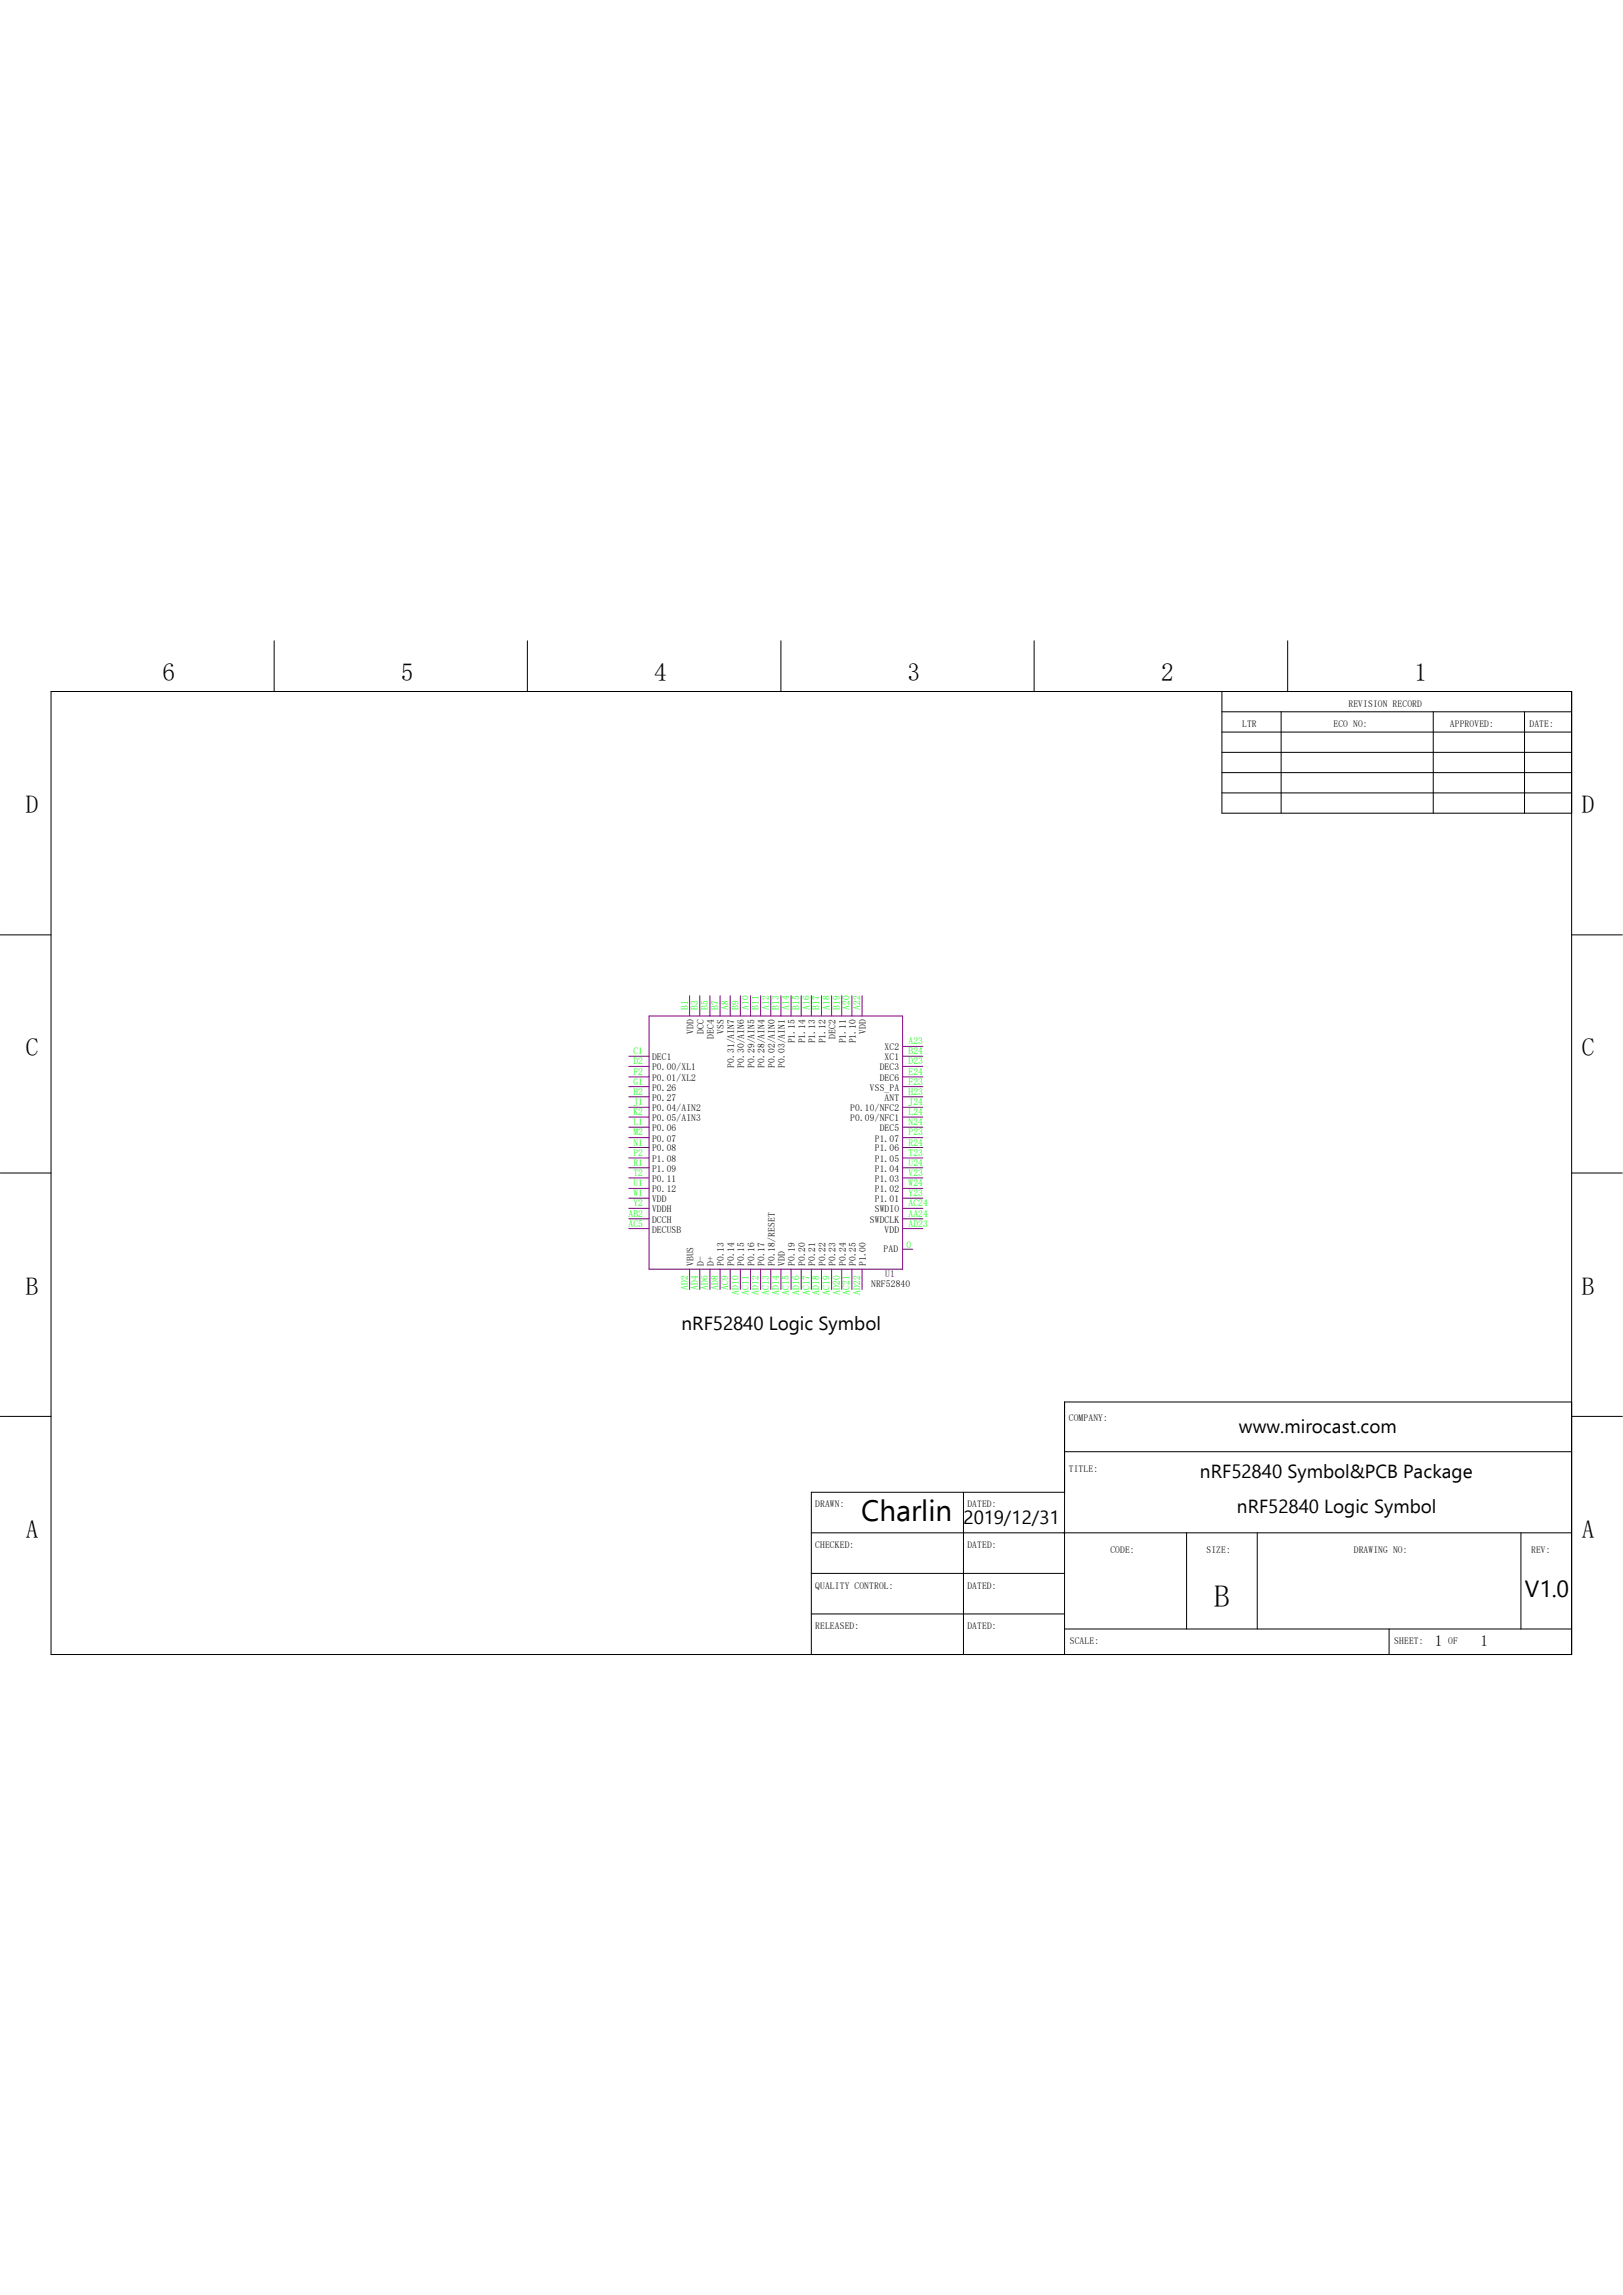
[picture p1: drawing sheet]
<svg xmlns="http://www.w3.org/2000/svg" width="210mm" height="297mm" viewBox="0 0 210 297" stroke-linecap="round" stroke-linejoin="round" font-family="sans-serif">
<defs><g id="words">
<text font-size="4" x="157.1" y="208">B</text>
<text font-size="3.8" x="111.4" y="196.9">Charlin</text>
<g font-size="3.3">
<text x="21" y="88.2">6</text>
<text x="51.9" y="88.2">5</text>
<text x="84.7" y="88.2">4</text>
<text x="117.4" y="88.2">3</text>
<text x="150.2" y="88.2">2</text>
<text x="183" y="88.2">1</text>
<text x="3.3" y="105.2">D</text>
<text x="204.7" y="105.2">D</text>
<text x="3.3" y="136.7">C</text>
<text x="204.7" y="136.7">C</text>
<text x="3.3" y="167.6">B</text>
<text x="204.7" y="167.6">B</text>
<text x="3.3" y="199">A</text>
<text x="204.7" y="199">A</text>
</g>
<text font-size="3" x="197.3" y="206.7">V1.0</text>
<g font-size="2.5">
<text x="88.2" y="172.1">nRF52840 Logic Symbol</text>
<text x="160.3" y="185.5">www.mirocast.com</text>
<text x="155.3" y="191.3">nRF52840 Symbol&amp;PCB Package</text>
<text x="124.7" y="197.3">2019/12/31</text>
<text x="160.1" y="195.7">nRF52840 Logic Symbol</text>
</g>
<g font-size="2">
<text x="185.7" y="213">1</text>
<text x="191.6" y="213">1</text>
</g>
<g font-size="1.2">
<text x="160.7" y="94.1">LTR</text>
<text x="172.6" y="94.1">ECO NO:</text>
<text x="174.5" y="91.5">REVISION RECORD</text>
<text x="187.6" y="94.1">APPROVED:</text>
<text x="197.9" y="94.1">DATE:</text>
<text x="84.4" y="137.2">DEC1</text>
<text x="89.7" y="133.8" transform="rotate(-90 89.7 133.8)">VDD</text>
<text x="91.1" y="133.8" transform="rotate(-90 91.1 133.8)">DCC</text>
<text x="92.4" y="134.4" transform="rotate(-90 92.4 134.4)">DEC4</text>
<text x="93.7" y="133.8" transform="rotate(-90 93.7 133.8)">VSS</text>
<text x="102.9" y="135" transform="rotate(-90 102.9 135)">P1.15</text>
<text x="104.2" y="135" transform="rotate(-90 104.2 135)">P1.14</text>
<text x="105.5" y="135" transform="rotate(-90 105.5 135)">P1.13</text>
<text x="106.8" y="135" transform="rotate(-90 106.8 135)">P1.12</text>
<text x="108.1" y="134.4" transform="rotate(-90 108.1 134.4)">DEC2</text>
<text x="109.4" y="135" transform="rotate(-90 109.4 135)">P1.11</text>
<text x="110.7" y="135" transform="rotate(-90 110.7 135)">P1.10</text>
<text x="112.1" y="133.8" transform="rotate(-90 112.1 133.8)">VDD</text>
<text x="114.5" y="137.2">XC1</text>
<text x="114.5" y="135.9">XC2</text>
<text x="84.4" y="138.5">P0.00/XL1</text>
<text x="84.4" y="139.9">P0.01/XL2</text>
<text x="84.4" y="141.1">P0.26</text>
<text x="84.4" y="142.5">P0.27</text>
<text x="84.4" y="143.8">P0.04/AIN2</text>
<text x="95" y="138.2" transform="rotate(-90 95 138.2)">P0.31/AIN7</text>
<text x="96.3" y="138.2" transform="rotate(-90 96.3 138.2)">P0.30/AIN6</text>
<text x="97.6" y="138.2" transform="rotate(-90 97.6 138.2)">P0.29/AIN5</text>
<text x="98.9" y="138.2" transform="rotate(-90 98.9 138.2)">P0.28/AIN4</text>
<text x="100.2" y="138.2" transform="rotate(-90 100.2 138.2)">P0.02/AIN0</text>
<text x="101.6" y="138.2" transform="rotate(-90 101.6 138.2)">P0.03/AIN1</text>
<text x="110" y="143.8">P0.10/NFC2</text>
<text x="112.6" y="141.1">VSS_PA</text>
<text x="113.8" y="139.9">DEC6</text>
<text x="113.8" y="138.5">DEC3</text>
<text x="114.5" y="142.5">ANT</text>
<text x="84.4" y="145.1">P0.05/AIN3</text>
<text x="84.4" y="146.4">P0.06</text>
<text x="84.4" y="147.7">P0.07</text>
<text x="84.4" y="149">P0.08</text>
<text x="110" y="145.1">P0.09/NFC1</text>
<text x="113.2" y="149">P1.06</text>
<text x="113.2" y="147.7">P1.07</text>
<text x="113.8" y="146.4">DEC5</text>
<text x="84.4" y="150.4">P1.08</text>
<text x="84.4" y="151.6">P1.09</text>
<text x="84.4" y="153">P0.11</text>
<text x="84.4" y="154.3">P0.12</text>
<text x="84.4" y="155.6">VDD</text>
<text x="113.2" y="155.6">P1.01</text>
<text x="113.2" y="154.3">P1.02</text>
<text x="113.2" y="153">P1.03</text>
<text x="113.2" y="151.6">P1.04</text>
<text x="113.2" y="150.4">P1.05</text>
<text x="84.4" y="156.9">VDDH</text>
<text x="84.4" y="158.2">DCCH</text>
<text x="84.4" y="159.5">DECUSB</text>
<text x="112.6" y="158.2">SWDCLK</text>
<text x="113.2" y="156.9">SWDIO</text>
<text x="114.5" y="159.5">VDD</text>
<text x="89.7" y="163.9" transform="rotate(-90 89.7 163.9)">VBUS</text>
<text x="91.1" y="163.9" transform="rotate(-90 91.1 163.9)">D-</text>
<text x="92.4" y="163.9" transform="rotate(-90 92.4 163.9)">D+</text>
<text x="93.7" y="163.9" transform="rotate(-90 93.7 163.9)">P0.13</text>
<text x="95" y="163.9" transform="rotate(-90 95 163.9)">P0.14</text>
<text x="96.3" y="163.9" transform="rotate(-90 96.3 163.9)">P0.15</text>
<text x="97.6" y="163.9" transform="rotate(-90 97.6 163.9)">P0.16</text>
<text x="98.9" y="163.9" transform="rotate(-90 98.9 163.9)">P0.17</text>
<text x="100.2" y="163.9" transform="rotate(-90 100.2 163.9)">P0.18/RESET</text>
<text x="101.6" y="163.9" transform="rotate(-90 101.6 163.9)">VDD</text>
<text x="102.9" y="163.9" transform="rotate(-90 102.9 163.9)">P0.19</text>
<text x="104.2" y="163.9" transform="rotate(-90 104.2 163.9)">P0.20</text>
<text x="105.5" y="163.9" transform="rotate(-90 105.5 163.9)">P0.21</text>
<text x="106.8" y="163.9" transform="rotate(-90 106.8 163.9)">P0.22</text>
<text x="108.1" y="163.9" transform="rotate(-90 108.1 163.9)">P0.23</text>
<text x="109.4" y="163.9" transform="rotate(-90 109.4 163.9)">P0.24</text>
<text x="110.7" y="163.9" transform="rotate(-90 110.7 163.9)">P0.25</text>
<text x="112.1" y="163.9" transform="rotate(-90 112.1 163.9)">P1.00</text>
<text x="112.7" y="166.5">NRF52840</text>
<text x="114.3" y="162">PAD</text>
<text x="138.3" y="183.9">COMPANY:</text>
<text x="138.3" y="190.5">TITLE:</text>
<text x="105.5" y="195.1">DRAWN:</text>
<text x="125.2" y="195.1">DATED:</text>
<text x="105.5" y="200.3">CHECKED:</text>
<text x="125.2" y="200.3">DATED:</text>
<text x="143.7" y="201">CODE:</text>
<text x="156.1" y="201">SIZE:</text>
<text x="175.2" y="201">DRAWING NO:</text>
<text x="198.1" y="201">REV:</text>
<text x="105.5" y="205.6">QUALITY CONTROL:</text>
<text x="125.2" y="205.6">DATED:</text>
<text x="105.5" y="210.8">RELEASED:</text>
<text x="125.2" y="210.8">DATED:</text>
<text x="138.4" y="212.8">SCALE:</text>
<text x="180.4" y="212.8">SHEET:</text>
<text x="187.4" y="212.8">OF</text>
</g>
<g font-size="1.2" fill="#0f0">
<text x="89" y="130.7" transform="rotate(-90 89 130.7)">B1</text>
<text x="90.3" y="130.7" transform="rotate(-90 90.3 130.7)">B3</text>
<text x="91.6" y="130.7" transform="rotate(-90 91.6 130.7)">B5</text>
<text x="92.9" y="130.7" transform="rotate(-90 92.9 130.7)">B7</text>
<text x="94.2" y="130.7" transform="rotate(-90 94.2 130.7)">A8</text>
<text x="95.5" y="130.7" transform="rotate(-90 95.5 130.7)">B9</text>
<text x="96.9" y="130.7" transform="rotate(-90 96.9 130.7)">A10</text>
<text x="98.2" y="130.7" transform="rotate(-90 98.2 130.7)">B11</text>
<text x="99.5" y="130.7" transform="rotate(-90 99.5 130.7)">A12</text>
<text x="100.8" y="130.7" transform="rotate(-90 100.8 130.7)">B13</text>
<text x="102.1" y="130.7" transform="rotate(-90 102.1 130.7)">A14</text>
<text x="103.4" y="130.7" transform="rotate(-90 103.4 130.7)">B15</text>
<text x="104.7" y="130.7" transform="rotate(-90 104.7 130.7)">A16</text>
<text x="106" y="130.7" transform="rotate(-90 106 130.7)">B17</text>
<text x="107.4" y="130.7" transform="rotate(-90 107.4 130.7)">A18</text>
<text x="108.7" y="130.7" transform="rotate(-90 108.7 130.7)">B19</text>
<text x="109.9" y="130.7" transform="rotate(-90 109.9 130.7)">A20</text>
<text x="111.3" y="130.7" transform="rotate(-90 111.3 130.7)">A22</text>
<text x="82" y="136.4">C1</text>
<text x="82" y="137.8">D2</text>
<text x="117.6" y="137.8">D23</text>
<text x="117.6" y="136.4">B24</text>
<text x="117.6" y="135.1">A23</text>
<text x="82" y="139.1">F2</text>
<text x="82" y="140.4">G1</text>
<text x="82" y="141.7">H2</text>
<text x="82" y="143">J1</text>
<text x="117.6" y="143">J24</text>
<text x="117.6" y="141.7">H23</text>
<text x="117.6" y="140.4">F23</text>
<text x="117.6" y="139.1">E24</text>
<text x="82" y="144.3">K2</text>
<text x="82" y="145.6">L1</text>
<text x="82" y="146.9">M2</text>
<text x="82" y="148.3">N1</text>
<text x="82" y="149.6">P2</text>
<text x="117.6" y="149.6">T23</text>
<text x="117.6" y="148.3">R24</text>
<text x="117.6" y="146.9">P23</text>
<text x="117.6" y="145.6">N24</text>
<text x="117.6" y="144.3">L24</text>
<text x="82" y="150.9">R1</text>
<text x="82" y="152.2">T2</text>
<text x="82" y="153.5">U1</text>
<text x="82" y="154.8">W1</text>
<text x="117.6" y="154.8">Y23</text>
<text x="117.6" y="153.5">W24</text>
<text x="117.6" y="152.2">V23</text>
<text x="117.6" y="150.9">U24</text>
<text x="81.3" y="157.4">AB2</text>
<text x="81.3" y="158.8">AC5</text>
<text x="82" y="156.1">Y2</text>
<text x="117.3" y="161.5">0</text>
<text x="117.6" y="158.8">AD23</text>
<text x="117.6" y="157.4">AA24</text>
<text x="117.6" y="156.1">AC24</text>
<text x="89" y="167" transform="rotate(-90 89 167)">AD2</text>
<text x="90.3" y="167" transform="rotate(-90 90.3 167)">AD4</text>
<text x="91.6" y="167" transform="rotate(-90 91.6 167)">AD6</text>
<text x="92.9" y="167" transform="rotate(-90 92.9 167)">AD8</text>
<text x="94.2" y="167" transform="rotate(-90 94.2 167)">AC9</text>
<text x="95.5" y="167.6" transform="rotate(-90 95.5 167.6)">AD10</text>
<text x="96.9" y="167.6" transform="rotate(-90 96.9 167.6)">AC11</text>
<text x="98.2" y="167.6" transform="rotate(-90 98.2 167.6)">AD12</text>
<text x="99.5" y="167.6" transform="rotate(-90 99.5 167.6)">AC13</text>
<text x="100.8" y="167.6" transform="rotate(-90 100.8 167.6)">AD14</text>
<text x="102.1" y="167.6" transform="rotate(-90 102.1 167.6)">AC15</text>
<text x="103.4" y="167.6" transform="rotate(-90 103.4 167.6)">AD16</text>
<text x="104.7" y="167.6" transform="rotate(-90 104.7 167.6)">AC17</text>
<text x="106" y="167.6" transform="rotate(-90 106 167.6)">AD18</text>
<text x="107.4" y="167.6" transform="rotate(-90 107.4 167.6)">AC19</text>
<text x="108.7" y="167.6" transform="rotate(-90 108.7 167.6)">AD20</text>
<text x="109.9" y="167.6" transform="rotate(-90 109.9 167.6)">AC21</text>
<text x="111.3" y="167.6" transform="rotate(-90 111.3 167.6)">AD22</text>
</g>
<text font-size="1.2" fill="#000080" x="114.6" y="165.3">U1</text>
</g></defs>
<g fill="none" stroke="#800080" stroke-width=".13">
<path d="M81.4 136.7h2.6M81.4 138h2.6M81.4 139.4h2.6M84 131.5h32.8v32.8h-32.8zM89.2 128.9v2.6M90.6 128.9v2.6M91.9 128.9v2.6M93.2 128.9v2.6M94.5 128.9v2.6M95.8 128.9v2.6M97.1 128.9v2.6M98.4 128.9v2.6"/>
<path d="M99.7 128.9v2.6M101 128.9v2.6M102.4 128.9v2.6M103.7 128.9v2.6M105 128.9v2.6M106.3 128.9v2.6M107.6 128.9v2.6M108.9 128.9v2.6M110.2 128.9v2.6M111.5 128.9v2.6M116.8 136.7h2.6M116.8 138h2.6"/>
<path d="M116.8 139.4h2.6M116.8 135.4h2.6M81.4 140.6h2.6M81.4 141.9h2.6M81.4 143.3h2.6M81.4 144.6h2.6M81.4 145.9h2.6M81.4 147.2h2.6M81.4 148.5h2.6M81.4 149.9h2.6M81.4 151.1h2.6M81.4 152.4h2.6"/>
<path d="M81.4 153.8h2.6M81.4 155.1h2.6M81.4 156.4h2.6M81.4 157.7h2.6M81.4 159h2.6M116.8 140.6h2.6M116.8 141.9h2.6M116.8 143.3h2.6M116.8 144.6h2.6M116.8 145.9h2.6M116.8 147.2h2.6M116.8 148.5h2.6"/>
<path d="M116.8 149.9h2.6M116.8 151.1h2.6M116.8 152.4h2.6M116.8 153.8h2.6M116.8 155.1h2.6M116.8 156.4h2.6M116.8 157.7h2.6M116.8 159h2.6M89.2 164.3v2.6M90.6 164.3v2.6M91.9 164.3v2.6M93.2 164.3v2.6"/>
<path d="M94.5 164.3v2.6M95.8 164.3v2.6M97.1 164.3v2.6M98.4 164.3v2.6M99.7 164.3v2.6M101 164.3v2.6M102.4 164.3v2.6M103.7 164.3v2.6M105 164.3v2.6M106.3 164.3v2.6M107.6 164.3v2.6M108.9 164.3v2.6"/>
<path d="M110.2 164.3v2.6M111.5 164.3v2.6M116.8 161.7h1.3"/>
</g>
<g fill="none" stroke="#000" stroke-width=".13">
<path d="M6.6 89.5h196.8v124.6h-196.8zM35.5 82.9v6.6M68.2 82.9v6.6M101 82.9v6.6M133.8 82.9v6.6M158.1 92.1h45.3M158.1 94.7h45.3M158.1 100h45.3M158.1 89.5v15.7h45.3M158.1 97.4h45.3M165.8 92.1v13.1M166.6 82.9v6.6"/>
<path d="M185.5 92.1v13.1M197.3 92.1v13.1M158.1 102.6h45.3M0 121h6.6M203.4 121h6.5M0 151.8h6.6M203.4 151.8h6.5M0 183.3h6.6M105 198.4h98.4M124.7 193.1v21M137.8 187.9h65.6M137.8 193.1h-32.8v21"/>
<path d="M153.5 198.4v12.4M162.7 198.4v12.4M196.8 198.4v12.4M203.4 181.4h-65.6v32.7M203.4 183.3h6.5M105 203.6h32.8M105 208.9h32.8M137.8 210.8h65.6M179.7 210.8v3.3"/>
</g>
<use href="#words"/>
</svg>
